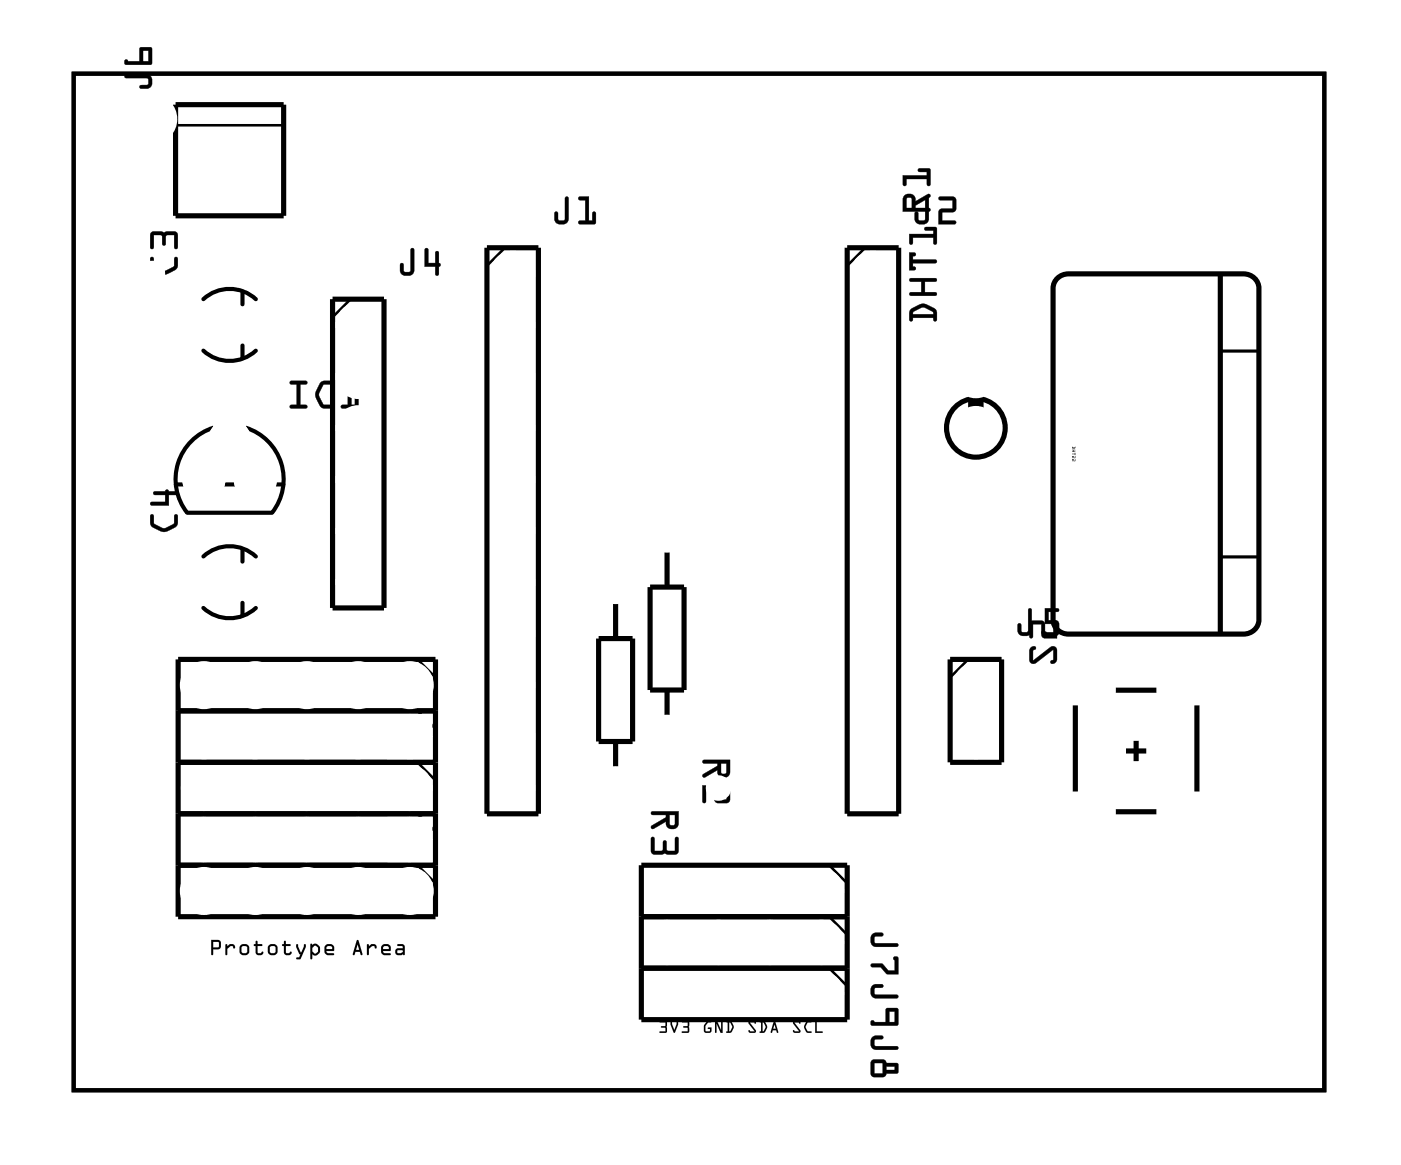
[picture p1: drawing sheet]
<svg xmlns="http://www.w3.org/2000/svg" width="69mm" height="58mm" viewBox="0 0 69 58" stroke-linecap="round" stroke-linejoin="round" font-family="sans-serif">
<g fill="none" stroke="#000" stroke-width=".2">
<path d="M3.6 3.6h61.8v50.2h-61.8zM10 17.3a1.9 1.9 0 0 0 2.6 0M10 14.8a1.9 1.9 0 0 1 2.6 0M12 14.4v.6M12 17.1v.6M8.7 23.9h.4M10 30a1.9 1.9 0 0 0 2.6 0M10 27.5a1.9 1.9 0 0 1 2.6 0M10.5 21.1a2.67 2.67 0 0 0-1.3 4.2h4.2a2.67 2.67 0 0 0-1.3-4.2M11 23.9h.6M12 27.1v.6M12 29.8v.6"/>
<path d="M13.6 23.9h.4"/>
</g>
<g fill="#000">
<path d="M47.9 19.6h.5v.5h-.5z"/>
<path d="M3.6 3.6h61.8v50.2h-61.8zM3.6 3.6v50.2h61.8v-50.2z"/>
<path d="M6.2 3.7h1a.36 .36 0 0 1 .3 .3 .36 .36 0 0 1-.3 .4h-.3v-.1v-.1h.4v-.3h-1.1zM6.2 3h.7v-.6h.6l-.1 .8h-1.2l-.1-.1zM7.1 2.5v.5h.2v-.5z"/>
<path d="M6.2 3.7h1a.37 .37 0 0 1 .3 .3 .37 .37 0 0 1-.3 .4h-.2a.1 .1 0 0 1-.1-.1 .1 .1 0 0 1 .1-.1h.3v-.3h-1.1zM6.2 3.7v.1l1.1 .1v.3l-.4 .1v.1h.3a.35 .35 0 0 0 .3-.4 .35 .35 0 0 0-.3-.3zM6.2 3h.7v-.7l.6 .1v.8h-1.3l-.1-.1zM6.2 3v.2h1.2l.1-.8h-.6v.6zM7.1 2.5v.5h.2v-.5zM7.1 2.5h.2v.5h-.2z"/>
<path d="M7.4 12.7h.2v.4l.5 .3 .5-.3v-.4h.1l.1 .1a.6 .6 0 0 1-.6 .7h-.3l-.4-.2-.1-.2zM7.5 11.5l1.2-.1 .1 .2v.6h-.2v-.6h-.4v.5h-.1h-.1v-.5h-.4v.6l-.1 .1z"/>
<path d="M7.4 12.7h.2v.4l.5 .3 .5-.3v-.3a.1 .1 0 0 1 .1-.1 .1 .1 0 0 1 .1 .1l-.1 .5-.6 .3-.7-.4zM7.4 12.7l.1 .5 .4 .3a.83 .83 0 0 0 .9-.3v-.4l-.1-.1h-.1v.4l-.4 .3h-.2l-.4-.3v-.4zM7.5 11.5l1.2-.1 .1 .2v.6a.1 .1 0 0 1-.1 .1 .1 .1 0 0 1-.1-.1v-.6h-.4v.4a.1 .1 0 0 1-.1 .1 .1 .1 0 0 1-.1-.1v-.4h-.4v.6a.1 .1 0 0 1-.1 .1 .1 .1 0 0 1-.1-.1zM7.5 11.5v.8l.1-.1v-.6h.4v.5h.1h.1v-.5h.4v.6h.2v-.6l-.1-.2z"/>
<path d="M20.3 12.3h.1v1a.37 .37 0 0 1-.3 .3 .37 .37 0 0 1-.4-.3v-.2a.1 .1 0 0 1 .1-.1 .1 .1 0 0 1 .1 .1l.1 .3h.2zM20.3 12.3v1.1h-.4l-.1-.4v.3a.35 .35 0 0 0 .3 .3 .35 .35 0 0 0 .3-.3v-1zM21 12.3h.1v.7h.4v-.5a.1 .1 0 0 1 .1-.1 .1 .1 0 0 1 .1 .1v.5a.09 .09 0 0 1 .1 .1 .09 .09 0 0 1-.1 .1v.3a.1 .1 0 0 1-.1 .1 .1 .1 0 0 1-.1-.1v-.3h-.5zM21 12.3v.9h.5v.3l.1 .1v-.4l.1-.1-.1-.1v-.5h-.1v.5h-.4v-.7z"/>
<path d="M20.3 12.3h.1v1a.36 .36 0 0 1-.3 .3 .36 .36 0 0 1-.4-.3v-.3h.1h.1v.4h.4zM21 12.3h.1v.7h.4v-.6h.2v.6v.1v.1l-.1 .4h-.1v-.4h-.5z"/>
<path d="M27.9 9.7l.2 .1v1a.37 .37 0 0 1-.4 .3 .37 .37 0 0 1-.3-.3v-.3a.1 .1 0 0 1 .1-.1 .1 .1 0 0 1 0 .1l.1 .4h.3zM27.9 9.7v1.1l-.3 .1-.1-.4h-.1v.3a.35 .35 0 0 0 .3 .3 .35 .35 0 0 0 .4-.3v-1zM28.6 9.7h.5v1.2h.1v-.4a.1 .1 0 0 1 .1-.1 .1 .1 0 0 1 .1 .1v.5l-.8 .1a.1 .1 0 0 1-.1-.1 .1 .1 0 0 1 .1-.1h.3v-1h-.3zM28.6 9.7v.2h.3v1h-.3v.1l.8 .1v-.6h-.2v.4h-.1v-1.2z"/>
<path d="M27.9 9.7l.2 .1v1a.36 .36 0 0 1-.4 .3 .36 .36 0 0 1-.3-.3v-.3l.1-.1v.1l.1 .4 .3-.1zM28.6 9.7h.5v1.2h.1v-.4h.2v.6l-.9-.1 .1-.1h.3v-1h-.3z"/>
<path d="M45.7 9.7l.1 .1v1a.37 .37 0 0 1-.3 .3 .37 .37 0 0 1-.4-.3v-.3a.1 .1 0 0 1 .1-.1 .1 .1 0 0 1 .1 .1l.1 .4h.2zM45.7 9.7v1.1l-.4 .1-.1-.4v.3a.35 .35 0 0 0 .3 .3 .35 .35 0 0 0 .3-.3v-1zM46.3 9.7h.7l.2 .1-.1 .6-.6 .1v.4h.6a.1 .1 0 0 1 .1 .1 .1 .1 0 0 1-.1 .1h-.8l.1-.8h.6v-.4h-.6zM46.4 9.7v.2h.6v.4l-.6 .1-.1 .7h.8v-.2h-.6v-.4l.6-.1 .1-.6-.2-.1z"/>
<path d="M45.7 9.7l.1 .1v1a.36 .36 0 0 1-.3 .3 .36 .36 0 0 1-.4-.3v-.3l.1-.1 .1 .1v.4l.4-.1zM46.3 9.7h.7l.2 .1-.1 .6-.6 .1v.4h.6v.2h-.8l.1-.7 .6-.1v-.4h-.6z"/>
<path d="M44.6 9.7a.32 .32 0 0 1 .4-.1 .32 .32 0 0 1 .2 .3l.7-.3v.1l-.7 .4v.2h.6l.1 .1h-1.3zM44.8 9.8l-.1 .5h.3v-.5zM44.6 8.7h1.1v-.2h-.3l-.1-.1 .6-.1v.8h-.1l-.1-.3h-1v.3l-.1 .1z"/>
<path d="M44.6 9.6a.32 .32 0 0 1 .4 0 .32 .32 0 0 1 .2 .3l.6-.3a.1 .1 0 0 1 .1 0 .1 .1 0 0 1 0 .1l-.7 .4v.2h.6a.1 .1 0 0 1 .1 .1 .1 .1 0 0 1-.1 .1h-1.2v-.7zM44.6 9.7v.7h1.3l-.1-.1h-.6v-.2l.7-.4v-.1l-.7 .4a.31 .31 0 0 0-.2-.4 .31 .31 0 0 0-.4 .1zM44.8 9.8l-.1 .5h.3v-.5zM44.8 9.8h.2v.5h-.3zM44.6 8.6l1.1 .1v-.2h-.3a.1 .1 0 0 1-.1-.1 .1 .1 0 0 1 .1-.1h.5v.8a.1 .1 0 0 1-.1 .1 .1 .1 0 0 1-.1-.1v-.3h-1v.3a.1 .1 0 0 1-.1 .1 .1 .1 0 0 1 0-.1zM44.6 8.7v.5l.1-.1v-.3h1.1v.3h.1v-.8l-.6 .1 .1 .1h.4v.2z"/>
<path d="M45 15.3a.81 .81 0 0 1 1.2-.1v.6v.1l-.1-.2h-1l-.1 .1-.1 .1v-.5zM45.1 15.4v.1h1l-.1-.1-.4-.2zM44.9 13.8l1.3-.1v.2h-.6v.5h.6v.1l-1.3 .1v-.2h.6v-.5h-.6zM44.9 12.5h.3v.1h-.1v.2h1.1v.1l-1.1 .1v.2h.1v.1h-.3zM44.9 11.6h1.2v-.2h-.4l-.1-.1 .6-.1v.8h-.1v-.3h-1l-.1 .3-.1 .1z"/>
<path d="M45 15.2l.5-.2h.2l.5 .3v.5a.1 .1 0 0 1 0 .1 .1 .1 0 0 1-.1-.1v-.1h-1v.1a.1 .1 0 0 1-.1 .1 .1 .1 0 0 1-.1-.1zM45 15.3l-.1 .1v.4h.1v-.1h1.1v.1h.1v-.5l-.5-.3h-.3zM45.1 15.4v.1h1l-.1-.1-.4-.2zM45.1 15.4l.5-.2 .4 .2 .1 .1h-1.1zM44.9 13.7h1.3a.1 .1 0 0 1 0 .1 .1 .1 0 0 1 0 .1h-.6v.5h.6a.1 .1 0 0 1 0 .1 .1 .1 0 0 1 0 .1h-1.2a.1 .1 0 0 1-.1-.1 .1 .1 0 0 1 .1-.1h.5v-.5h-.6zM44.9 13.8v.1h.6v.5h-.6v.2l1.3-.1v-.1h-.6v-.5h.6v-.2zM44.9 12.5h.2a.1 .1 0 0 1 .1 .1 .1 .1 0 0 1-.1 0v.2h1.1a.1 .1 0 0 1 0 .1 .1 .1 0 0 1 0 .1h-1.1v.2a.11 .11 0 0 1 .1 0 .11 .11 0 0 1 0 .1h-.3zM44.9 12.5v.8h.3l-.2-.1v-.2l1.2-.1v-.1h-1.2v-.2l.2-.1zM44.9 11.5l1.2 .1v-.2h-.4a.1 .1 0 0 1-.1-.1 .1 .1 0 0 1 .1-.1h.5v.8a.1 .1 0 0 1 0 .1 .1 .1 0 0 1-.1-.1v-.3h-1v.3a.1 .1 0 0 1-.1 .1 .1 .1 0 0 1-.1-.1zM44.9 11.6v.5l.1-.1v-.3h1.1v.3h.1v-.8l-.6 .1 .1 .1h.4v.2z"/>
<path d="M7.4 25.4h.2v.4l.5 .3 .5-.3v-.4h.1l.1 .1a.6 .6 0 0 1-.6 .7h-.3l-.4-.2-.1-.2zM7.6 24.3h.6v-.1l.6 .1-.1 .1h-.4v.6h-.8l-.1-.1 .1-.1h.7v-.4h-.6z"/>
<path d="M7.4 25.4h.2v.4l.5 .3 .5-.3v-.3a.1 .1 0 0 1 .1-.1 .1 .1 0 0 1 .1 .1l-.1 .5-.6 .3-.7-.4zM7.4 25.4l.1 .5 .4 .3a.83 .83 0 0 0 .9-.3v-.4l-.1-.1h-.1v.4l-.4 .3h-.2l-.4-.3v-.4zM7.6 24.3h.5a.09 .09 0 0 1 .1-.1 .09 .09 0 0 1 .1 .1l.4-.1a.1 .1 0 0 1 .1 .1 .1 .1 0 0 1-.1 .1h-.4v.6h-.8a.1 .1 0 0 1-.1-.1 .1 .1 0 0 1 .1-.1h.7v-.4h-.6zM7.6 24.3v.1h.6v.4h-.7l-.1 .1h.1l.8 .1v-.6h.4l.1-.1-.6-.1v.1z"/>
<path d="M14.3 18.8h.8a.1 .1 0 0 1 .1 .1 .1 .1 0 0 1-.1 .1h-.3v1h.3a.1 .1 0 0 1 .1 .1 .1 .1 0 0 1-.1 .1h-.7a.1 .1 0 0 1-.1-.1 .1 .1 0 0 1 .1-.1h.2v-1h-.3zM14.3 18.8l.1 .2h.3v1h-.3l-.1 .1h.8v-.1h-.3v-1h.3l.1-.1zM15.8 18.9l.5-.1a.1 .1 0 0 1 .1 .1 .1 .1 0 0 1-.1 .1h-.3l-.3 .5 .3 .5h.3a.1 .1 0 0 1 .1 .1 .1 .1 0 0 1-.1 .1l-.4-.1-.3-.4v-.3zM15.8 18.9l-.2 .4a.83 .83 0 0 0 .3 .8l.4 .1 .1-.1v-.1h-.4l-.2-.4v-.2l.2-.4h.4v-.1v-.1h-.4zM16.8 18.8h.6l-.1 1.2h.2v-.4a.1 .1 0 0 1 .1-.1 .1 .1 0 0 1 .1 .1v.5l-.8 .1a.1 .1 0 0 1-.1-.1 .1 .1 0 0 1 .1-.1h.3v-1h-.3zM16.9 18.8v.2h.3v1h-.3l-.1 .1h.8v-.5h-.1v.4h-.2v-1.2z"/>
<path d="M14.3 18.8l.9 .1-.1 .1h-.3v1h.3v.2l-.8-.1 .1-.1h.2v-1h-.2zM15.8 18.9l.2-.1 .4 .1v.1h-.4l-.3 .5 .3 .5h.4v.1l-.1 .1a.6 .6 0 0 1-.7-.6v-.3zM16.8 18.8h.5v1.2h.2v-.4l.1-.1v.7l-.8-.1 .1-.1h.3v-1h-.3z"/>
<path d="M34.7 37.5h1.3v.6a.32 .32 0 0 1-.3 .3 .32 .32 0 0 1-.3-.4l-.7 .4v-.2l.7-.4v-.1h-.7zM35.6 37.7v.4l.2 .1 .1-.5zM34.7 38.8h.7v.7h.5v-.6l.1-.1v.7l-.1 .1h-.5l-.1-.1v-.6h-.5v.7h-.1z"/>
<path d="M34.7 37.5h1.3v.6a.32 .32 0 0 1-.3 .3 .32 .32 0 0 1-.3-.4l-.6 .4a.1 .1 0 0 1-.1-.1 .1 .1 0 0 1 0-.1l.7-.4v-.1h-.7zM34.7 37.5v.2h.7v.1l-.7 .4v.2l.7-.4a.31 .31 0 0 0 .3 .4 .31 .31 0 0 0 .3-.3v-.6zM35.6 37.7v.4l.2 .1 .1-.5zM35.6 37.7h.3l-.1 .5-.2-.1zM34.7 38.8h.7v.7h.5l-.1-.6a.1 .1 0 0 1 .1-.1 .1 .1 0 0 1 .1 .1v.6l-.1 .1h-.6v-.7h-.5l.1 .7a.1 .1 0 0 1-.1 0 .1 .1 0 0 1-.1 0zM34.7 38.8v.8h.1v-.7h.5v.6l.1 .1h.5l.1-.1v-.7l-.1 .1v.6h-.5v-.7z"/>
<path d="M50.8 30l.1 .1v1a.37 .37 0 0 1-.3 .3 .37 .37 0 0 1-.4-.3v-.2a.1 .1 0 0 1 .1-.1 .1 .1 0 0 1 .1 .1v.3h.3zM50.8 30.1l-.1 1.1h-.3l-.1-.4h-.1v.3a.35 .35 0 0 0 .4 .3 .35 .35 0 0 0 .3-.3v-1zM51.6 30h.6a.1 .1 0 0 1 .1 .1 .1 .1 0 0 1-.1 .1h-.5v.4l.5 .1 .1 .6-.2 .1-.7-.1a.1 .1 0 0 1 0-.1 .1 .1 0 0 1 .1-.1l.6 .1v-.4h-.5zM51.6 30v.8h.5v.4l-.6-.1-.1 .2 .3 .1h.5l.1-.2-.1-.5v-.1h-.5v-.4h.5l.1-.1z"/>
<path d="M50.8 30.1h.1v1a.36 .36 0 0 1-.3 .3 .36 .36 0 0 1-.4-.3v-.3h.1h.1v.4h.3zM51.6 30h.6l.1 .1-.1 .1h-.5v.4h.5l.1 .1v.6l-.2 .1h-.4a.15 .15 0 0 1-.2 0 .15 .15 0 0 1 0-.3l.6 .1v-.4h-.5z"/>
<path d="M50.9 32l.1-.1 .1 .1-.1 .1v.5l.8-.7h.2l.2 .2-.1 .5-.1 .1h-.2l.2-.2v-.4l-.9 .6-.2 .1-.1-.2zM50.9 30.7l.6-.1 .1 .2v.5h.4v-.6l.1-.1 .1 .9h-.8v-.7h-.4v.6l-.1 .1z"/>
<path d="M50.9 32l.1-.1a.13 .13 0 0 1 .1 .1 .13 .13 0 0 1-.1 .1v.5l.8-.7h.3l.1 .7-.3 .2a.13 .13 0 0 1 0-.2 .13 .13 0 0 1 .1-.1v-.4l-.9 .6a.21 .21 0 0 1-.2 .1 .21 .21 0 0 1-.1-.2zM50.9 32l-.1 .6a.2 .2 0 0 0 .3 .1l.9-.6v.4l-.2 .2h.2l.1-.1 .1-.5a.19 .19 0 0 0-.2-.2 .19 .19 0 0 0-.2 0l-.8 .7v-.5l.1-.1zM50.8 30.7h.7l.1 .6h.4v-.6a.1 .1 0 0 1 .1-.1 .1 .1 0 0 1 .1 .1v.8h-.8v-.7h-.4v.6a.1 .1 0 0 1-.1 .1 .1 .1 0 0 1-.1-.1zM50.9 30.7v.8l.1-.1v-.6h.4l.1 .6 .7 .1-.1-.9-.1 .1v.6h-.4v-.5l-.1-.1z"/>
<path d="M52.9 22.1h.2l-.1 .1zM52.9 22.1h.2zM52.9 22.2h.2l-.1 .1h.1h-.2l.1-.1zM52.9 22.4h.2v.1zM52.9 22.5l.1 .1 .1-.1v.1l-.2-.1v.1zM52.9 22.7h.1h.1v.1l-.2-.1v.1z"/>
<path d="M52.9 22.1h.2l-.1 .1zM52.9 22.1h.1h.1zM52.9 22.1h.2zM52.9 22.1h.2zM52.9 22.2h.2l-.1 .1h.1h-.2l.1-.1zM52.9 22.2h.1l-.1 .1h.2h-.1l.1-.1zM52.9 22.4h.2v.1zM52.9 22.4l.2 .1v-.1zM52.9 22.5l.1 .1 .1-.1v.1l-.2-.1v.1zM52.9 22.5v.1v-.1l.2 .1v-.1l-.1 .1zM52.9 22.7h.1h.1v.1l-.2-.1v.1zM52.9 22.7v.1v-.1l.2 .1v-.1h-.1z"/>
<path d="M10.4 46.4h.4l.1 .1v.3l-.4 .1v.2zM10.4 46.4l.1 .7v-.2l.4-.1v-.3l-.1-.1zM10.5 46.5v.3l.3-.1v-.2zM10.5 46.5h.3v.2l-.3 .1zM11.1 46.6l.1 .1 .1-.1a.18 .18 0 0 1 .2 0 .18 .18 0 0 1 .1 .2l-.2-.1-.2 .1v.3zM11.1 46.6l.1 .5v-.3l.2-.1 .2 .1a.18 .18 0 0 0-.1-.2 .18 .18 0 0 0-.2 0l-.1 .1zM11.8 46.9a.3 .3 0 0 1 .6 0 .3 .3 0 0 1-.6 0zM11.8 46.9a.27 .27 0 0 0 .5 0 .27 .27 0 0 0-.5 0zM11.9 46.7v.3h.3v-.3zM11.9 46.7h.3v.3h-.3zM12.6 46.4l.1 .1v.1h.3l-.3 .1v.3h.3a.2 .2 0 0 1-.2 .2 .2 .2 0 0 1-.2-.2v-.3l-.1-.1h.1zM12.6 46.4v.2h-.1l.1 .1v.3a.2 .2 0 0 0 .2 .2 .2 .2 0 0 0 .2-.2h-.3v-.3l.2-.1h-.2v-.1zM13.2 46.9a.28 .28 0 0 1 .5 0 .28 .28 0 0 1-.5 0zM13.2 46.9a.27 .27 0 0 0 .5 0 .27 .27 0 0 0-.5 0zM13.3 46.7v.3h.3v-.3zM13.3 46.7h.3v.3h-.3zM14 46.4l.1 .1v.1h.2l-.2 .1v.3h.3a.2 .2 0 0 1-.2 .2 .2 .2 0 0 1-.2-.2v-.3l-.1-.1h.1zM14 46.4v.2h-.1l.1 .1v.3a.2 .2 0 0 0 .2 .2 .2 .2 0 0 0 .2-.2h-.3v-.3l.2-.1h-.2v-.1zM14.6 46.6h.1l.1 .4 .2-.4h.1l-.3 .8-.2-.1 .2-.2-.2-.4zM14.6 46.6l.2 .5-.2 .2 .2 .1 .3-.8h-.1l-.2 .4-.1-.4zM15.3 46.6l.1 .1 .2-.1 .2 .2-.1 .3-.1 .1-.2-.1v.3zM15.3 46.6l.1 .8v-.3l.2 .1 .1-.1 .1-.3-.2-.2-.2 .1zM15.5 46.7l-.1 .2 .2 .2 .1-.1v-.2zM15.5 46.7l.2 .1v.2l-.1 .1-.2-.2zM16.1 46.7l.1-.1 .2 .1 .1 .2-.4 .1 .4 .1h-.4zM16.1 46.7v.4h.4l-.4-.1 .4-.1-.1-.2-.2-.1zM16.1 46.7v.1h.3l-.1-.1zM16.1 46.7h.2l.1 .1h-.3zM17.6 46.4h.1l.2 .7-.1-.1h-.3v.1h-.1zM17.6 46.4l-.2 .7h.1v-.1h.3l.1 .1-.2-.7zM17.6 46.6v.3h.1zM17.6 46.6l.1 .3h-.1zM18.1 46.6l.1 .1 .1-.1a.18 .18 0 0 1 .2 0 .18 .18 0 0 1 .1 .2l-.2-.1-.2 .1-.1 .3zM18.1 46.6v.5l.1-.3 .2-.1 .2 .1a.18 .18 0 0 0-.1-.2 .18 .18 0 0 0-.2 0l-.1 .1zM18.9 46.7l.1-.1 .2 .1 .1 .2-.4 .1 .4 .1h-.4zM18.9 46.7v.4h.4l-.4-.1 .4-.1-.1-.2-.2-.1zM18.9 46.7v.1h.3l-.1-.1zM18.9 46.7h.2l.1 .1h-.3zM19.6 46.6h.3l.1 .1v.4h-.3a.18 .18 0 0 1-.2-.1 .18 .18 0 0 1 .1-.2h.3v-.1h-.3zM19.6 46.6v.1h.3v.1h-.3a.17 .17 0 0 0-.1 .2 .17 .17 0 0 0 .2 .1h.3v-.4l-.1-.1zM19.6 46.9v.1h.3v-.1zM19.6 46.9h.3v.1h-.3z"/>
<path d="M10.4 46.4h.4l.1 .1v.3l-.4 .1v.2zM10.5 46.5v.3l.3-.1v-.2zM11.1 46.6l.1 .1 .1-.1a.18 .18 0 0 1 .2 0 .18 .18 0 0 1 .1 .2l-.2-.1-.2 .1v.3zM11.8 46.9a.3 .3 0 0 1 .6 0 .3 .3 0 0 1-.6 0zM11.9 46.7v.3h.3v-.3zM12.6 46.4l.1 .1v.1h.3l-.3 .1v.3h.3a.19 .19 0 0 1-.2 .2 .19 .19 0 0 1-.2-.2v-.3l-.1-.1h.1zM13.2 46.9a.27 .27 0 0 1 .5 0 .27 .27 0 0 1-.5 0zM13.3 46.7v.3h.3v-.3zM14 46.4l.1 .1v.1h.2l-.2 .1v.3h.3a.19 .19 0 0 1-.2 .2 .19 .19 0 0 1-.2-.2v-.3l-.1-.1h.1zM14.6 46.6h.1l.1 .4 .2-.4h.1l-.3 .8-.2-.1 .2-.2-.2-.4zM15.3 46.6l.1 .1 .2-.1 .2 .2a.3 .3 0 0 1-.2 .4l-.2-.1v.2h-.1zM15.5 46.7l-.1 .2 .2 .2 .1-.1v-.2zM16.1 46.7l.1-.1 .2 .1 .1 .2-.4 .1 .4 .1h-.4zM16.1 46.7v.1h.3l-.1-.1zM17.6 46.4h.1l.2 .7-.1-.1h-.3v.1h-.1zM17.6 46.6v.3h.1zM18.1 46.6l.1 .1 .1-.1a.18 .18 0 0 1 .2 0 .18 .18 0 0 1 .1 .2l-.2-.1-.2 .1-.1 .3zM18.9 46.7l.1-.1 .2 .1 .1 .2-.4 .1 .4 .1h-.4zM18.9 46.7v.1h.3l-.1-.1zM19.6 46.6h.3l.1 .1v.4h-.3a.17 .17 0 0 1-.2-.1 .17 .17 0 0 1 .1-.2h.3v-.1h-.3zM19.6 46.9v.1h.3v-.1z"/>
<path d="M32.2 40.1l1.3-.1v.7a.32 .32 0 0 1-.4 .2 .32 .32 0 0 1-.2-.3l-.7 .3-.1-.1 .8-.5v-.1h-.7zM33 40.2l.1 .5h.2v-.5zM32.2 41.3l.1 .1v.6h.4v-.5h.1h.1v.5h.4v-.6l.1-.1 .1 .8-.2 .1-.5-.1-.6 .1-.1-.2z"/>
<path d="M32.1 40.1l1.4-.1v.7a.32 .32 0 0 1-.4 .2 .32 .32 0 0 1-.2-.3l-.6 .3a.1 .1 0 0 1-.2 0 .11 .11 0 0 1 .1-.2l.7-.4v-.1h-.7zM32.2 40.1v.1h.7v.1l-.7 .5v.1l.7-.4a.31 .31 0 0 0 .2 .4 .31 .31 0 0 0 .4-.2v-.7zM33 40.2l.1 .5h.2v-.5zM33 40.2h.3v.5h-.3zM32.1 41.3l.2 .1v.6h.4v-.4a.1 .1 0 0 1 .1-.1 .1 .1 0 0 1 .1 .1v.4h.4v-.6a.1 .1 0 0 1 .1-.1 .1 .1 0 0 1 .1 .1v.6l-.1 .2-.6-.1-.5 .1-.2-.2zM32.2 41.3l-.1 .7 .1 .2 .6-.1 .5 .1 .2-.1-.1-.8-.1 .1v.6h-.4v-.5h-.1h-.1v.5h-.4v-.6z"/>
<path d="M32.6 50.4h.3v.6h-.4l.3-.1v-.2h-.2l.2-.1v-.1zM32.6 50.4l.2 .1v.1l-.2 .1h.2v.2l-.3 .1h.4v-.6zM33.1 50.4l.2 .4 .1-.4h.1l-.2 .6-.2-.4zM33.1 50.4v.2l.2 .4 .2-.6h-.1l-.1 .4zM33.6 50.4h.4v.6h-.4l.3-.1v-.2h-.2l.2-.1v-.1zM33.7 50.4l.2 .1v.1l-.2 .1h.2v.2l-.3 .1h.4v-.6zM34.9 50.4h.2l-.2 .1-.1 .2 .1 .2h.1l-.1-.2h.2l-.1 .3-.3-.1v-.3zM34.9 50.4l-.2 .2v.3l.3 .1 .1-.3h-.2l.1 .2h-.1l-.1-.2 .1-.2 .2-.1zM35.3 50.4h.1l.2 .4v-.4h.1v.6h-.1l-.2-.5v.4l-.1 .1zM35.3 50.4v.6l.1-.1v-.4l.2 .5h.1v-.6h-.1v.4l-.2-.4zM35.8 50.4h.3l.1 .2-.2 .4h-.2l.1-.1zM35.8 50.4l.1 .5-.1 .1h.2l.2-.4-.1-.2zM36 50.5v.4l.1-.2zM36 50.5l.1 .2-.1 .2zM37 50.4l.3 .1h-.3l.3 .4v.1l-.4-.1 .1-.1 .2 .1-.2-.4zM37 50.4v.1l.2 .4-.2-.1-.1 .1 .4 .1v-.1l-.3-.4h.3zM37.5 50.4h.2l.2 .2-.2 .4h-.2l.1-.1zM37.5 50.4l.1 .5-.1 .1h.2l.1-.4-.1-.2zM37.6 50.5v.4l.2-.2zM37.6 50.5l.2 .2-.1 .2zM38.2 50.4l.2 .6-.1-.1h-.2l-.1 .1zM38.2 50.4l-.2 .6 .1-.1h.2l.1 .1zM38.2 50.6v.2h.1zM38.2 50.6l.1 .2h-.1zM39.2 50.4l.3 .1h-.3l.3 .4v.1l-.4-.1 .1-.1 .2 .1-.3-.4zM39.2 50.4v.1l.2 .4-.2-.1-.1 .1 .4 .1v-.1l-.3-.4h.3zM39.8 50.4h.3l-.2 .1-.1 .2 .1 .2h.1v.1h-.2l-.1-.2zM39.8 50.4l-.1 .3a.26 .26 0 0 0 .3 .3v-.1h-.1l-.1-.2 .1-.2 .2-.1zM40.2 50.4h.1v.5h.3v.1h-.4zM40.2 50.4v.6h.4v-.1h-.3v-.5z"/>
<path d="M32.6 50.4h.3v.6h-.4l.3-.1v-.2h-.2l.2-.1v-.1zM33.1 50.4l.2 .4 .1-.4h.1l-.2 .6-.2-.4zM33.7 50.4h.3v.6h-.4l.3-.1v-.2h-.2l.2-.1v-.1zM34.9 50.4h.2l-.2 .1-.1 .2 .1 .2h.1l-.1-.2h.2l-.1 .3-.3-.1v-.3zM35.3 50.4h.1l.2 .4v-.4h.1v.6h-.1l-.2-.5v.4l-.1 .1zM35.8 50.4h.3a.35 .35 0 0 1 0 .5l-.3 .1 .1-.1zM36 50.5v.4l.1-.2zM37 50.4l.3 .1h-.3l.3 .4v.1l-.4-.1 .1-.1 .2 .1-.2-.4zM37.5 50.4h.2a.35 .35 0 0 1 .1 .5l-.3 .1 .1-.1zM37.6 50.5l.1 .4 .1-.2zM38.2 50.4l.2 .6-.1-.1h-.2l-.1 .1zM38.2 50.6v.2h.1zM39.2 50.4l.3 .1h-.3l.3 .4v.1l-.4-.1 .1-.1 .2 .1-.2-.4zM39.8 50.4h.3l-.2 .1-.1 .2 .1 .2h.1v.1a.27 .27 0 0 1-.3-.3zM40.2 50.4h.1v.5h.3v.1h-.4z"/>
<path d="M43.1 48.7l.1-.1h.4l-.1 .1-.3 .1v.3h1l.1 .1-1.2 .1-.1-.3zM43 50.4h.7v-.6h.6v.8h-1.2h-.1zM43.9 49.9v.5h.3v-.5z"/>
<path d="M43 48.7l.5-.1a.1 .1 0 0 1 .1 .1 .1 .1 0 0 1-.1 .1h-.3v.3h1a.1 .1 0 0 1 .1 .1 .1 .1 0 0 1-.1 .1h-1.1l-.1-.3zM43.1 48.7l-.1 .3 .1 .2h1.2l-.1-.1h-1v-.3l.3-.1 .1-.1h-.4zM43 50.4h.7v-.6h.6v.8h-1.2h-.1zM43 50.4l.1 .2h1.2v-.8h-.6v.7zM43.9 49.9v.5h.3v-.5zM43.9 49.9h.3v.6h-.3z"/>
<path d="M43.1 46.1l.1-.1 .4 .1-.1 .1h-.3v.4h1l.1 .1h-1.2l-.1-.2zM43 47.6h.5l.3 .3h.4v-.5l-.1-.1 .2-.1v.9h-.5l-.3-.4h-.5z"/>
<path d="M43 46.1l.5-.1a.1 .1 0 0 1 .1 .1 .1 .1 0 0 1-.1 .1h-.3v.3l1 .1a.1 .1 0 0 1 .1 0 .1 .1 0 0 1-.1 .1h-1.1l-.1-.2zM43.1 46.1l-.1 .4 .1 .2h1.2l-.1-.1h-1v-.4h.3l.1-.1-.4-.1zM43 47.6h.5l.3 .3h.4v-.5l-.1-.1 .2-.1v.9h-.5l-.3-.4h-.5zM43 47.6v.1h.5l.3 .4h.5v-.9l-.2 .1 .1 .1v.5h-.4l-.3-.3z"/>
<path d="M43.1 51.2l.1-.1 .4 .1-.1 .1h-.3v.3h1l.1 .2h-1.2l-.1-.3zM43 52.3h.6l.1 .2h.6v.4l-.6 .1-.1 .2h-.5l-.1-.2zM43.1 52.5v.5h.5v-.5zM43.7 52.6v.2h.5v-.2z"/>
<path d="M43 51.2l.5-.1a.1 .1 0 0 1 .1 .1 .1 .1 0 0 1-.1 .1h-.3v.3h1a.1 .1 0 0 1 .1 .1 .1 .1 0 0 1-.1 .1h-1.1l-.1-.3zM43.1 51.2l-.1 .3 .1 .3h1.2l-.1-.2h-1v-.3h.3l.1-.1-.4-.1zM43 52.3h.6l.1 .2h.6v.4l-.6 .1-.1 .2h-.5l-.1-.2zM43 52.4v.6l.1 .1 .5 .1 .1-.2 .6-.1v-.4h-.6l-.1-.2zM43.1 52.5v.5h.5v-.5zM43.1 52.5h.5v.5h-.5zM43.7 52.6v.2h.5v-.2zM43.7 52.6h.5v.2h-.5z"/>
</g>
<g fill="none" stroke="#000" stroke-width=".25">
<path d="M8.7 5.2h5.3v5.5h-5.3zM16.4 14.8h2.6v15.2h-2.6zM24 12.2h2.6v28h-2.6zM41.8 12.2h2.6v28h-2.6zM47.9 19.6h.5v.5h-.5zM52.2 13.7l.5-.2h8.7a.74 .74 0 0 1 .7 .7v16.4a.74 .74 0 0 1-.7 .7h-8.7a.74 .74 0 0 1-.7-.7v-16.4zM60.2 13.5v17.8M8.8 32.5h12.7v12.7h-12.7zM8.8 35.1h12.7M8.8 37.6h12.7M29.5 31.5h1.7v5.1h-1.7zM30.4 29.7v1.8"/>
<path d="M30.4 36.6v1.3M32.1 29h1.7v5.1h-1.7zM32.9 27.2v1.8M32.9 34.1v1.3M46.9 32.5h2.5v5.1h-2.5zM53.1 34.8v4.3M55.1 34.1h2M55.6 37.1h1M56.1 36.6v1M59.1 34.8v4.3M8.8 40.2h12.7M8.8 42.7h12.7"/>
<path d="M31.7 42.7h10.1v7.6h-10.1zM31.7 45.2h10.1M31.7 47.8h10.1M55.1 40.1h2"/>
<circle cx="48.2" cy="21.1" r="1.45"/>
</g>
<g fill="none" stroke="#000" stroke-width=".13">
<path d="M8.7 6.2h5.3M17.3 14.8l-.9 .9M24.9 12.2l-.9 .9M42.7 12.2l-.9 .9M20.6 32.5l.9 .9M20.6 35.1l.9 .9M20.6 37.6l.9 .9M47.8 32.5l-.9 .9M20.6 40.2l.9 .9M20.6 42.7l.9 .9M40.9 45.2l.9 .9M40.9 47.8l.9 .9"/>
<path d="M40.9 42.7l.9 .9"/>
</g>
<path d="M60.2 17.3h1.9M60.2 27.5h1.9" fill="none" stroke="#000" stroke-width=".16"/>
<circle cx="20.2" cy="23.7" r=".35" fill="#fff"/>
<circle cx="20.2" cy="23.7" r=".35" fill="none" stroke="#fff" stroke-width=".55"/>
<circle cx="22.8" cy="23.7" r=".35" fill="#fff"/>
<circle cx="22.8" cy="23.7" r=".35" fill="none" stroke="#fff" stroke-width=".55"/>
<circle cx="20.2" cy="33.8" r=".8" fill="#fff"/>
<circle cx="20.2" cy="33.8" r=".8" fill="none" stroke="#fff" stroke-width=".76" stroke-linecap="butt"/>
<circle cx="17.7" cy="33.8" r=".8" fill="#fff"/>
<circle cx="17.7" cy="33.8" r=".8" fill="none" stroke="#fff" stroke-width=".76" stroke-linecap="butt"/>
<circle cx="15.1" cy="33.8" r=".8" fill="#fff"/>
<circle cx="15.1" cy="33.8" r=".8" fill="none" stroke="#fff" stroke-width=".76" stroke-linecap="butt"/>
<circle cx="12.6" cy="33.8" r=".8" fill="#fff"/>
<circle cx="12.6" cy="33.8" r=".8" fill="none" stroke="#fff" stroke-width=".76" stroke-linecap="butt"/>
<circle cx="10.1" cy="33.8" r=".8" fill="#fff"/>
<circle cx="10.1" cy="33.8" r=".8" fill="none" stroke="#fff" stroke-width=".76" stroke-linecap="butt"/>
<path d="M19.5 35.6h1.5v1.5h-1.5z" fill="#fff"/>
<path d="M19.5 35.6h1.5v1.5h-1.5z" fill="none" stroke="#fff" stroke-width=".76" stroke-linecap="butt"/>
<circle cx="20.2" cy="36.4" r=".74" fill="#fff"/>
<circle cx="20.2" cy="36.4" r=".74" fill="none" stroke="#fff" stroke-width=".76" stroke-linecap="butt"/>
<circle cx="17.7" cy="36.4" r=".74" fill="#fff"/>
<circle cx="17.7" cy="36.4" r=".74" fill="none" stroke="#fff" stroke-width=".76" stroke-linecap="butt"/>
<circle cx="15.1" cy="36.4" r=".74" fill="#fff"/>
<circle cx="15.1" cy="36.4" r=".74" fill="none" stroke="#fff" stroke-width=".76" stroke-linecap="butt"/>
<circle cx="12.6" cy="36.4" r=".74" fill="#fff"/>
<circle cx="12.6" cy="36.4" r=".74" fill="none" stroke="#fff" stroke-width=".76" stroke-linecap="butt"/>
<circle cx="10.1" cy="36.4" r=".74" fill="#fff"/>
<circle cx="10.1" cy="36.4" r=".74" fill="none" stroke="#fff" stroke-width=".76" stroke-linecap="butt"/>
<circle cx="20.2" cy="38.9" r=".75" fill="#fff"/>
<circle cx="20.2" cy="38.9" r=".75" fill="none" stroke="#fff" stroke-width=".76" stroke-linecap="butt"/>
<circle cx="17.7" cy="38.9" r=".75" fill="#fff"/>
<circle cx="17.7" cy="38.9" r=".75" fill="none" stroke="#fff" stroke-width=".76" stroke-linecap="butt"/>
<circle cx="15.1" cy="38.9" r=".75" fill="#fff"/>
<circle cx="15.1" cy="38.9" r=".75" fill="none" stroke="#fff" stroke-width=".76" stroke-linecap="butt"/>
<circle cx="12.6" cy="38.9" r=".75" fill="#fff"/>
<circle cx="12.6" cy="38.9" r=".75" fill="none" stroke="#fff" stroke-width=".76" stroke-linecap="butt"/>
<circle cx="10.1" cy="38.9" r=".75" fill="#fff"/>
<circle cx="10.1" cy="38.9" r=".75" fill="none" stroke="#fff" stroke-width=".76" stroke-linecap="butt"/>
<path d="M19.5 40.7h1.5v1.5h-1.5z" fill="#fff"/>
<path d="M19.5 40.7h1.5v1.5h-1.5z" fill="none" stroke="#fff" stroke-width=".76" stroke-linecap="butt"/>
<circle cx="20.2" cy="41.4" r=".74" fill="#fff"/>
<circle cx="20.2" cy="41.4" r=".74" fill="none" stroke="#fff" stroke-width=".76" stroke-linecap="butt"/>
<circle cx="17.7" cy="41.4" r=".74" fill="#fff"/>
<circle cx="17.7" cy="41.4" r=".74" fill="none" stroke="#fff" stroke-width=".76" stroke-linecap="butt"/>
<circle cx="15.1" cy="41.4" r=".74" fill="#fff"/>
<circle cx="15.1" cy="41.4" r=".74" fill="none" stroke="#fff" stroke-width=".76" stroke-linecap="butt"/>
<circle cx="12.6" cy="41.4" r=".74" fill="#fff"/>
<circle cx="12.6" cy="41.4" r=".74" fill="none" stroke="#fff" stroke-width=".76" stroke-linecap="butt"/>
<circle cx="10.1" cy="41.4" r=".74" fill="#fff"/>
<circle cx="10.1" cy="41.4" r=".74" fill="none" stroke="#fff" stroke-width=".76" stroke-linecap="butt"/>
<circle cx="20.2" cy="44" r=".8" fill="#fff"/>
<circle cx="20.2" cy="44" r=".8" fill="none" stroke="#fff" stroke-width=".76" stroke-linecap="butt"/>
<circle cx="17.7" cy="44" r=".8" fill="#fff"/>
<circle cx="17.7" cy="44" r=".8" fill="none" stroke="#fff" stroke-width=".76" stroke-linecap="butt"/>
<circle cx="15.1" cy="44" r=".8" fill="#fff"/>
<circle cx="15.1" cy="44" r=".8" fill="none" stroke="#fff" stroke-width=".76" stroke-linecap="butt"/>
<circle cx="12.6" cy="44" r=".8" fill="#fff"/>
<circle cx="12.6" cy="44" r=".8" fill="none" stroke="#fff" stroke-width=".76" stroke-linecap="butt"/>
<circle cx="10.1" cy="44" r=".8" fill="#fff"/>
<circle cx="10.1" cy="44" r=".8" fill="none" stroke="#fff" stroke-width=".76" stroke-linecap="butt"/>
<circle cx="63.4" cy="5.9" r="1.1" fill="#fff"/>
<circle cx="63.4" cy="5.9" r="1.1" fill="none" stroke="#fff" stroke-width=".25"/>
<circle cx="63.4" cy="51.6" r="1.1" fill="#fff"/>
<circle cx="63.4" cy="51.6" r="1.1" fill="none" stroke="#fff" stroke-width=".25"/>
<circle cx="7.5" cy="51.6" r="1.1" fill="#fff"/>
<circle cx="7.5" cy="51.6" r="1.1" fill="none" stroke="#fff" stroke-width=".25"/>
<circle cx="7.5" cy="5.9" r="1.1" fill="#fff"/>
<circle cx="7.5" cy="5.9" r="1.1" fill="none" stroke="#fff" stroke-width=".25"/>
<circle cx="40.5" cy="46.5" r=".74" fill="#fff"/>
<circle cx="40.5" cy="46.5" r=".74" fill="none" stroke="#fff" stroke-width=".76" stroke-linecap="butt"/>
<circle cx="38" cy="46.5" r=".74" fill="#fff"/>
<circle cx="38" cy="46.5" r=".74" fill="none" stroke="#fff" stroke-width=".76" stroke-linecap="butt"/>
<circle cx="35.5" cy="46.5" r=".74" fill="#fff"/>
<circle cx="35.5" cy="46.5" r=".74" fill="none" stroke="#fff" stroke-width=".76" stroke-linecap="butt"/>
<circle cx="32.9" cy="46.5" r=".74" fill="#fff"/>
<circle cx="32.9" cy="46.5" r=".74" fill="none" stroke="#fff" stroke-width=".76" stroke-linecap="butt"/>
<circle cx="40.5" cy="49.1" r=".74" fill="#fff"/>
<circle cx="40.5" cy="49.1" r=".74" fill="none" stroke="#fff" stroke-width=".76" stroke-linecap="butt"/>
<circle cx="38" cy="49.1" r=".74" fill="#fff"/>
<circle cx="38" cy="49.1" r=".74" fill="none" stroke="#fff" stroke-width=".76" stroke-linecap="butt"/>
<circle cx="35.5" cy="49.1" r=".74" fill="#fff"/>
<circle cx="35.5" cy="49.1" r=".74" fill="none" stroke="#fff" stroke-width=".76" stroke-linecap="butt"/>
<circle cx="32.9" cy="49.1" r=".74" fill="#fff"/>
<circle cx="32.9" cy="49.1" r=".74" fill="none" stroke="#fff" stroke-width=".76" stroke-linecap="butt"/>
<circle cx="40.5" cy="44" r=".74" fill="#fff"/>
<circle cx="40.5" cy="44" r=".74" fill="none" stroke="#fff" stroke-width=".76" stroke-linecap="butt"/>
<circle cx="38" cy="44" r=".74" fill="#fff"/>
<circle cx="38" cy="44" r=".74" fill="none" stroke="#fff" stroke-width=".76" stroke-linecap="butt"/>
<circle cx="35.5" cy="44" r=".74" fill="#fff"/>
<circle cx="35.5" cy="44" r=".74" fill="none" stroke="#fff" stroke-width=".76" stroke-linecap="butt"/>
<circle cx="32.9" cy="44" r=".74" fill="#fff"/>
<circle cx="32.9" cy="44" r=".74" fill="none" stroke="#fff" stroke-width=".76" stroke-linecap="butt"/>
<circle cx="32.9" cy="26.2" r=".7" fill="#fff"/>
<circle cx="32.9" cy="26.2" r=".7" fill="none" stroke="#fff" stroke-width=".76" stroke-linecap="butt"/>
<circle cx="32.9" cy="36.4" r=".7" fill="#fff"/>
<circle cx="32.9" cy="36.4" r=".7" fill="none" stroke="#fff" stroke-width=".76" stroke-linecap="butt"/>
<circle cx="30.4" cy="28.7" r=".7" fill="#fff"/>
<circle cx="30.4" cy="28.7" r=".7" fill="none" stroke="#fff" stroke-width=".76" stroke-linecap="butt"/>
<circle cx="30.4" cy="38.9" r=".7" fill="#fff"/>
<circle cx="30.4" cy="38.9" r=".7" fill="none" stroke="#fff" stroke-width=".76" stroke-linecap="butt"/>
<circle cx="40.5" cy="38.9" r=".35" fill="#fff"/>
<circle cx="40.5" cy="38.9" r=".35" fill="none" stroke="#fff" stroke-width=".55"/>
<circle cx="35.5" cy="38.9" r=".35" fill="#fff"/>
<circle cx="35.5" cy="38.9" r=".35" fill="none" stroke="#fff" stroke-width=".55"/>
<circle cx="27.8" cy="36.4" r=".35" fill="#fff"/>
<circle cx="27.8" cy="36.4" r=".35" fill="none" stroke="#fff" stroke-width=".55"/>
<circle cx="27.8" cy="44" r=".35" fill="#fff"/>
<circle cx="27.8" cy="44" r=".35" fill="none" stroke="#fff" stroke-width=".55"/>
<circle cx="10.1" cy="16" r=".64" fill="#fff"/>
<circle cx="10.1" cy="16" r=".64" fill="none" stroke="#fff" stroke-width=".76" stroke-linecap="butt"/>
<circle cx="12.6" cy="16" r=".64" fill="#fff"/>
<circle cx="12.6" cy="16" r=".64" fill="none" stroke="#fff" stroke-width=".76" stroke-linecap="butt"/>
<circle cx="10.1" cy="28.7" r=".64" fill="#fff"/>
<circle cx="10.1" cy="28.7" r=".64" fill="none" stroke="#fff" stroke-width=".76" stroke-linecap="butt"/>
<circle cx="12.6" cy="28.7" r=".64" fill="#fff"/>
<circle cx="12.6" cy="28.7" r=".64" fill="none" stroke="#fff" stroke-width=".76" stroke-linecap="butt"/>
<path d="M9.3 7.7h1.5v1.5h-1.5z" fill="#fff"/>
<path d="M9.3 7.7h1.5v1.5h-1.5z" fill="none" stroke="#fff" stroke-width=".76" stroke-linecap="butt"/>
<circle cx="10.1" cy="8.4" r=".76" fill="#fff"/>
<circle cx="10.1" cy="8.4" r=".76" fill="none" stroke="#fff" stroke-width=".76" stroke-linecap="butt"/>
<circle cx="12.6" cy="8.4" r=".76" fill="#fff"/>
<circle cx="12.6" cy="8.4" r=".76" fill="none" stroke="#fff" stroke-width=".76" stroke-linecap="butt"/>
<circle cx="58.3" cy="26.2" r=".76" fill="#fff"/>
<circle cx="58.3" cy="26.2" r=".76" fill="none" stroke="#fff" stroke-width=".61" stroke-linecap="butt"/>
<circle cx="58.3" cy="23.7" r=".76" fill="#fff"/>
<circle cx="58.3" cy="23.7" r=".76" fill="none" stroke="#fff" stroke-width=".61" stroke-linecap="butt"/>
<circle cx="58.3" cy="21.1" r=".76" fill="#fff"/>
<circle cx="58.3" cy="21.1" r=".76" fill="none" stroke="#fff" stroke-width=".61" stroke-linecap="butt"/>
<circle cx="58.3" cy="18.6" r=".76" fill="#fff"/>
<circle cx="58.3" cy="18.6" r=".76" fill="none" stroke="#fff" stroke-width=".61" stroke-linecap="butt"/>
<circle cx="12.6" cy="23.7" r=".67" fill="#fff"/>
<circle cx="12.6" cy="23.7" r=".67" fill="none" stroke="#fff" stroke-width=".79" stroke-linecap="butt"/>
<circle cx="11.3" cy="21.8" r=".67" fill="#fff"/>
<circle cx="11.3" cy="21.8" r=".67" fill="none" stroke="#fff" stroke-width=".79" stroke-linecap="butt"/>
<circle cx="10.1" cy="23.7" r=".67" fill="#fff"/>
<circle cx="10.1" cy="23.7" r=".67" fill="none" stroke="#fff" stroke-width=".79" stroke-linecap="butt"/>
<circle cx="12.6" cy="23.7" r=".67" fill="#fff"/>
<circle cx="12.6" cy="23.7" r=".67" fill="none" stroke="#fff" stroke-width=".79" stroke-linecap="butt"/>
<circle cx="11.3" cy="21.8" r=".67" fill="#fff"/>
<circle cx="11.3" cy="21.8" r=".67" fill="none" stroke="#fff" stroke-width=".79" stroke-linecap="butt"/>
<circle cx="10.1" cy="23.7" r=".67" fill="#fff"/>
<circle cx="10.1" cy="23.7" r=".67" fill="none" stroke="#fff" stroke-width=".79" stroke-linecap="butt"/>
<circle cx="43.1" cy="13.5" r=".74" fill="#fff"/>
<circle cx="43.1" cy="13.5" r=".74" fill="none" stroke="#fff" stroke-width=".76" stroke-linecap="butt"/>
<circle cx="43.1" cy="16" r=".74" fill="#fff"/>
<circle cx="43.1" cy="16" r=".74" fill="none" stroke="#fff" stroke-width=".76" stroke-linecap="butt"/>
<circle cx="43.1" cy="18.6" r=".74" fill="#fff"/>
<circle cx="43.1" cy="18.6" r=".74" fill="none" stroke="#fff" stroke-width=".76" stroke-linecap="butt"/>
<circle cx="43.1" cy="21.1" r=".74" fill="#fff"/>
<circle cx="43.1" cy="21.1" r=".74" fill="none" stroke="#fff" stroke-width=".76" stroke-linecap="butt"/>
<circle cx="43.1" cy="23.7" r=".74" fill="#fff"/>
<circle cx="43.1" cy="23.7" r=".74" fill="none" stroke="#fff" stroke-width=".76" stroke-linecap="butt"/>
<circle cx="43.1" cy="26.2" r=".74" fill="#fff"/>
<circle cx="43.1" cy="26.2" r=".74" fill="none" stroke="#fff" stroke-width=".76" stroke-linecap="butt"/>
<circle cx="43.1" cy="28.7" r=".74" fill="#fff"/>
<circle cx="43.1" cy="28.7" r=".74" fill="none" stroke="#fff" stroke-width=".76" stroke-linecap="butt"/>
<circle cx="43.1" cy="31.3" r=".74" fill="#fff"/>
<circle cx="43.1" cy="31.3" r=".74" fill="none" stroke="#fff" stroke-width=".76" stroke-linecap="butt"/>
<circle cx="43.1" cy="33.8" r=".74" fill="#fff"/>
<circle cx="43.1" cy="33.8" r=".74" fill="none" stroke="#fff" stroke-width=".76" stroke-linecap="butt"/>
<circle cx="43.1" cy="36.4" r=".74" fill="#fff"/>
<circle cx="43.1" cy="36.4" r=".74" fill="none" stroke="#fff" stroke-width=".76" stroke-linecap="butt"/>
<circle cx="43.1" cy="38.9" r=".74" fill="#fff"/>
<circle cx="43.1" cy="38.9" r=".74" fill="none" stroke="#fff" stroke-width=".76" stroke-linecap="butt"/>
<circle cx="17.7" cy="16" r=".74" fill="#fff"/>
<circle cx="17.7" cy="16" r=".74" fill="none" stroke="#fff" stroke-width=".76" stroke-linecap="butt"/>
<circle cx="17.7" cy="18.6" r=".74" fill="#fff"/>
<circle cx="17.7" cy="18.6" r=".74" fill="none" stroke="#fff" stroke-width=".76" stroke-linecap="butt"/>
<circle cx="17.7" cy="21.1" r=".74" fill="#fff"/>
<circle cx="17.7" cy="21.1" r=".74" fill="none" stroke="#fff" stroke-width=".76" stroke-linecap="butt"/>
<circle cx="17.7" cy="23.7" r=".74" fill="#fff"/>
<circle cx="17.7" cy="23.7" r=".74" fill="none" stroke="#fff" stroke-width=".76" stroke-linecap="butt"/>
<circle cx="17.7" cy="26.2" r=".74" fill="#fff"/>
<circle cx="17.7" cy="26.2" r=".74" fill="none" stroke="#fff" stroke-width=".76" stroke-linecap="butt"/>
<circle cx="17.7" cy="28.7" r=".74" fill="#fff"/>
<circle cx="17.7" cy="28.7" r=".74" fill="none" stroke="#fff" stroke-width=".76" stroke-linecap="butt"/>
<circle cx="48.2" cy="33.8" r=".74" fill="#fff"/>
<circle cx="48.2" cy="33.8" r=".74" fill="none" stroke="#fff" stroke-width=".76" stroke-linecap="butt"/>
<circle cx="48.2" cy="36.4" r=".74" fill="#fff"/>
<circle cx="48.2" cy="36.4" r=".74" fill="none" stroke="#fff" stroke-width=".76" stroke-linecap="butt"/>
<circle cx="48.2" cy="21.1" r=".7" fill="#fff"/>
<circle cx="48.2" cy="21.1" r=".7" fill="none" stroke="#fff" stroke-width=".76" stroke-linecap="butt"/>
<circle cx="48.2" cy="18.6" r=".7" fill="#fff"/>
<circle cx="48.2" cy="18.6" r=".7" fill="none" stroke="#fff" stroke-width=".76" stroke-linecap="butt"/>
<circle cx="58.3" cy="33.8" r=".7" fill="#fff"/>
<circle cx="58.3" cy="33.8" r=".7" fill="none" stroke="#fff" stroke-width=".76" stroke-linecap="butt"/>
<circle cx="58.3" cy="40.3" r=".7" fill="#fff"/>
<circle cx="58.3" cy="40.3" r=".7" fill="none" stroke="#fff" stroke-width=".76" stroke-linecap="butt"/>
<circle cx="53.8" cy="33.8" r=".7" fill="#fff"/>
<circle cx="53.8" cy="33.8" r=".7" fill="none" stroke="#fff" stroke-width=".76" stroke-linecap="butt"/>
<circle cx="53.8" cy="40.3" r=".7" fill="#fff"/>
<circle cx="53.8" cy="40.3" r=".7" fill="none" stroke="#fff" stroke-width=".76" stroke-linecap="butt"/>
<circle cx="7.5" cy="13.5" r=".35" fill="#fff"/>
<circle cx="7.5" cy="13.5" r=".35" fill="none" stroke="#fff" stroke-width=".55"/>
<circle cx="15.1" cy="13.5" r=".35" fill="#fff"/>
<circle cx="15.1" cy="13.5" r=".35" fill="none" stroke="#fff" stroke-width=".55"/>
<circle cx="25.3" cy="13.5" r=".74" fill="#fff"/>
<circle cx="25.3" cy="13.5" r=".74" fill="none" stroke="#fff" stroke-width=".76" stroke-linecap="butt"/>
<circle cx="25.3" cy="16" r=".74" fill="#fff"/>
<circle cx="25.3" cy="16" r=".74" fill="none" stroke="#fff" stroke-width=".76" stroke-linecap="butt"/>
<circle cx="25.3" cy="18.6" r=".74" fill="#fff"/>
<circle cx="25.3" cy="18.6" r=".74" fill="none" stroke="#fff" stroke-width=".76" stroke-linecap="butt"/>
<circle cx="25.3" cy="21.1" r=".74" fill="#fff"/>
<circle cx="25.3" cy="21.1" r=".74" fill="none" stroke="#fff" stroke-width=".76" stroke-linecap="butt"/>
<circle cx="25.3" cy="23.7" r=".74" fill="#fff"/>
<circle cx="25.3" cy="23.7" r=".74" fill="none" stroke="#fff" stroke-width=".76" stroke-linecap="butt"/>
<circle cx="25.3" cy="26.2" r=".74" fill="#fff"/>
<circle cx="25.3" cy="26.2" r=".74" fill="none" stroke="#fff" stroke-width=".76" stroke-linecap="butt"/>
<circle cx="25.3" cy="28.7" r=".74" fill="#fff"/>
<circle cx="25.3" cy="28.7" r=".74" fill="none" stroke="#fff" stroke-width=".76" stroke-linecap="butt"/>
<circle cx="25.3" cy="31.3" r=".74" fill="#fff"/>
<circle cx="25.3" cy="31.3" r=".74" fill="none" stroke="#fff" stroke-width=".76" stroke-linecap="butt"/>
<circle cx="25.3" cy="33.8" r=".74" fill="#fff"/>
<circle cx="25.3" cy="33.8" r=".74" fill="none" stroke="#fff" stroke-width=".76" stroke-linecap="butt"/>
<circle cx="25.3" cy="36.4" r=".74" fill="#fff"/>
<circle cx="25.3" cy="36.4" r=".74" fill="none" stroke="#fff" stroke-width=".76" stroke-linecap="butt"/>
<circle cx="25.3" cy="38.9" r=".74" fill="#fff"/>
<circle cx="25.3" cy="38.9" r=".74" fill="none" stroke="#fff" stroke-width=".76" stroke-linecap="butt"/>
</svg>
